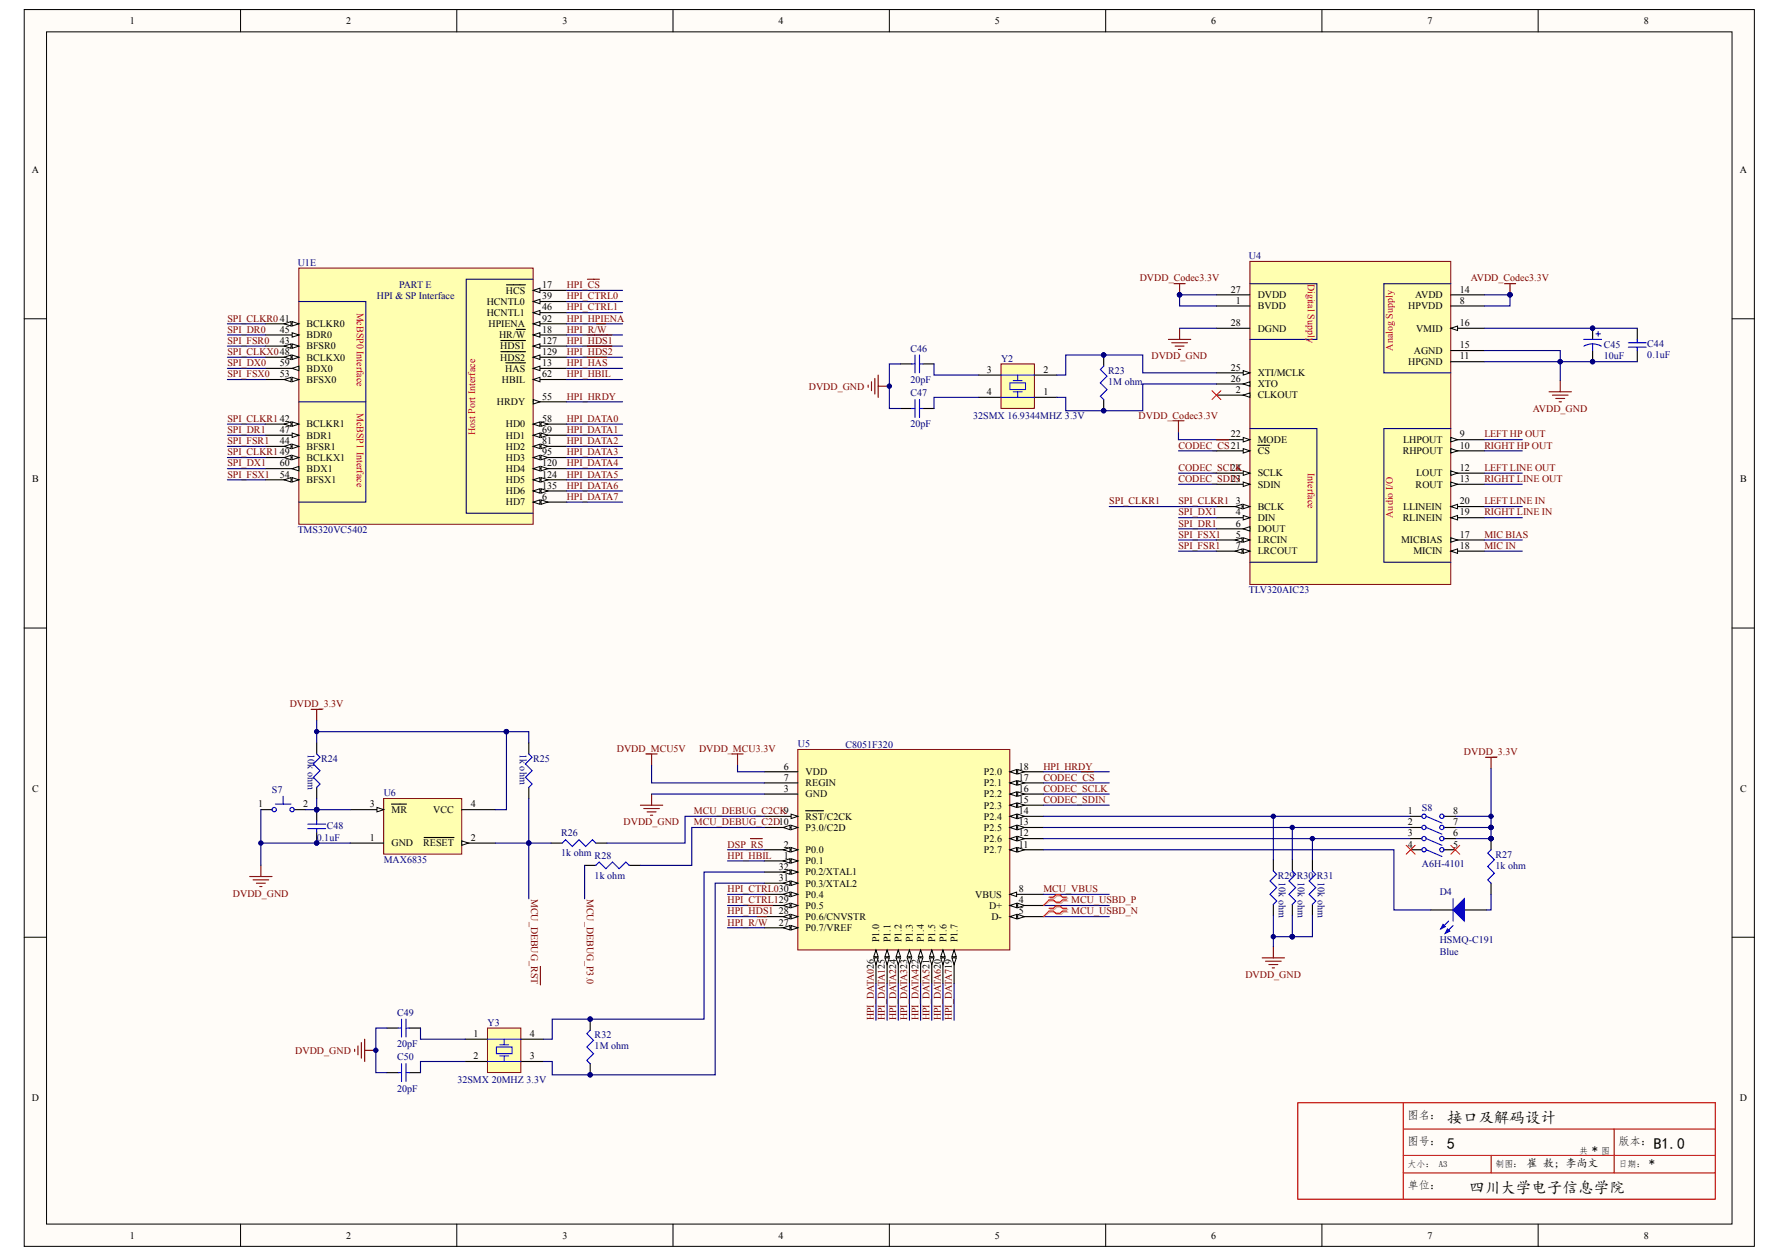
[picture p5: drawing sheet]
<svg xmlns="http://www.w3.org/2000/svg" width="297mm" height="210mm" viewBox="0 0 297 210" stroke-linecap="round" stroke-linejoin="round" font-family="sans-serif">
<defs><g id="words">
<g font-size="2.6">
<text x="241.2" y="187.1">接口及解码设计</text>
<text x="241.2" y="191.5">5</text>
<text x="275.7" y="191.5">B.</text>
<text x="277" y="191.5">10</text>
<text x="244.9" y="198.8">四川大学电子信息学院</text>
</g>
<g font-size="1.9">
<text x="234.6" y="186.5">图名：</text>
<text x="234.6" y="190.9">图号：</text>
<text x="269.8" y="190.9">版本：</text>
<text x="254.4" y="194.6">崔 敖;李尚文</text>
<text x="265.4" y="192.4">*</text>
<text x="274.9" y="194.6">*</text>
<text x="234.6" y="198.2">单位：</text>
</g>
<g font-size="1.7">
<text x="21.6" y="4">1</text>
<text x="57.7" y="4">2</text>
<text x="93.8" y="4">3</text>
<text x="129.8" y="4">4</text>
<text x="165.8" y="4">5</text>
<text x="201.9" y="4">6</text>
<text x="238" y="4">7</text>
<text x="274" y="4">8</text>
<text x="5.3" y="28.9">A</text>
<text x="290" y="28.9">A</text>
<text x="81.1" y="50.8">HCNTL0</text>
<text x="81.1" y="52.7">HCNTL1</text>
<text x="84.3" y="49">HCS</text>
<text x="90.4" y="48">17</text>
<text x="90.4" y="49.9">39</text>
<text x="90.4" y="51.8">46</text>
<text x="90.4" y="53.6">92</text>
<text x="205.2" y="48.8">27</text>
<text x="206" y="50.6">1</text>
<text x="209.6" y="51.6">BVDD</text>
<text x="209.6" y="49.7">DVDD</text>
<text x="234.7" y="51.6">HPVDD</text>
<text x="235.9" y="49.7">AVDD</text>
<text x="243.3" y="48.8">14</text>
<text x="243.3" y="50.6">8</text>
<text x="46.6" y="55.5">45</text>
<text x="46.6" y="57.3">43</text>
<text x="51.1" y="54.5">BCLKR0</text>
<text x="51.1" y="56.4">BDR0</text>
<text x="51.1" y="58.3">BFSR0</text>
<text x="81.4" y="54.5">HPIENA</text>
<text x="83.2" y="56.4">HR/W</text>
<text x="83.4" y="58.3">HDS1</text>
<text x="90.4" y="55.5">18</text>
<text x="90.4" y="57.3">127</text>
<text x="90.4" y="59.2">129</text>
<text x="205.2" y="54.4">28</text>
<text x="209.6" y="55.3">DGND</text>
<text x="235.7" y="59">AGND</text>
<text x="236.1" y="55.3">VMID</text>
<text x="243.3" y="54.4">16</text>
<text x="243.3" y="59.9">11</text>
<text x="243.3" y="58.1">15</text>
<text x="46.6" y="61.1">59</text>
<text x="46.6" y="62.9">53</text>
<text x="51.1" y="60.1">BCLKX0</text>
<text x="51.1" y="62">BDX0</text>
<text x="51.1" y="63.8">BFSX0</text>
<text x="83.4" y="60.1">HDS2</text>
<text x="83.7" y="63.8">HBIL</text>
<text x="84.2" y="62">HAS</text>
<text x="90.4" y="62.9">62</text>
<text x="90.4" y="61.1">13</text>
<text x="164.5" y="62.2">3</text>
<text x="164.5" y="65.9">4</text>
<text x="173.9" y="62.2">2</text>
<text x="173.9" y="65.9">1</text>
<text x="205.2" y="61.8">25</text>
<text x="205.2" y="63.6">26</text>
<text x="206" y="65.5">2</text>
<text x="209.6" y="62.7">XTI/MCLK</text>
<text x="209.6" y="64.6">XTO</text>
<text x="234.7" y="60.9">HPGND</text>
<text x="51.1" y="71.3">BCLKR1</text>
<text x="82.8" y="67.6">HRDY</text>
<text x="84.3" y="71.3">HD0</text>
<text x="90.4" y="66.6">55</text>
<text x="90.4" y="70.3">58</text>
<text x="209.6" y="66.4">CLKOUT</text>
<text x="46.6" y="72.2">47</text>
<text x="46.6" y="74.1">44</text>
<text x="46.6" y="77.8">60</text>
<text x="51.1" y="73.1">BDR1</text>
<text x="51.1" y="75">BFSR1</text>
<text x="51.1" y="76.8">BCLKX1</text>
<text x="84.3" y="73.1">HD1</text>
<text x="84.3" y="75">HD2</text>
<text x="84.3" y="76.8">HD3</text>
<text x="90.4" y="72.2">69</text>
<text x="90.4" y="74.1">81</text>
<text x="90.4" y="75.9">95</text>
<text x="90.4" y="77.8">120</text>
<text x="205.2" y="72.9">22</text>
<text x="209.6" y="75.7">CS</text>
<text x="209.6" y="73.9">MODE</text>
<text x="233.8" y="75.7">RHPOUT</text>
<text x="233.9" y="73.9">LHPOUT</text>
<text x="243.3" y="72.9">9</text>
<text x="243.3" y="74.8">10</text>
<text x="5.3" y="80.4">B</text>
<text x="46.6" y="79.6">54</text>
<text x="51.1" y="78.7">BDX1</text>
<text x="51.1" y="80.6">BFSX1</text>
<text x="84.3" y="78.7">HD4</text>
<text x="84.3" y="80.6">HD5</text>
<text x="84.3" y="82.4">HD6</text>
<text x="90.4" y="79.6">124</text>
<text x="90.4" y="81.5">135</text>
<text x="90.4" y="83.3">6</text>
<text x="205.2" y="80.4">23</text>
<text x="205.2" y="78.5">24</text>
<text x="209.6" y="81.3">SDIN</text>
<text x="209.6" y="79.4">SCLK</text>
<text x="236" y="81.3">ROUT</text>
<text x="236.1" y="79.4">LOUT</text>
<text x="243.3" y="80.4">13</text>
<text x="243.3" y="78.5">12</text>
<text x="290" y="80.4">B</text>
<text x="84.3" y="84.3">HD7</text>
<text x="206" y="84.1">3</text>
<text x="206" y="85.9">4</text>
<text x="206" y="89.7">5</text>
<text x="206" y="87.8">6</text>
<text x="209.6" y="85">BCLK</text>
<text x="209.6" y="86.9">DIN</text>
<text x="209.6" y="88.7">DOUT</text>
<text x="233.8" y="86.9">RLINEIN</text>
<text x="233.9" y="85">LLINEIN</text>
<text x="243.3" y="85.9">19</text>
<text x="243.3" y="89.7">17</text>
<text x="243.3" y="84.1">20</text>
<text x="206" y="91.5">7</text>
<text x="209.6" y="90.6">LRCIN</text>
<text x="209.6" y="92.4">LRCOUT</text>
<text x="233.5" y="90.6">MICBIAS</text>
<text x="235.6" y="92.4">MICIN</text>
<text x="243.3" y="91.5">18</text>
<text x="5.3" y="132">C</text>
<text x="130.7" y="128.3">6</text>
<text x="130.7" y="130.2">7</text>
<text x="134.3" y="129.2">VDD</text>
<text x="134.3" y="131.1">REGIN</text>
<text x="164" y="131.1">P2.1</text>
<text x="164" y="129.2">P2.0</text>
<text x="169.8" y="130.2">17</text>
<text x="169.8" y="128.3">18</text>
<text x="290" y="132">C</text>
<text x="43" y="134.6">1</text>
<text x="50.6" y="134.6">2</text>
<text x="61.6" y="134.6">3</text>
<text x="65.3" y="135.6">MR</text>
<text x="72.2" y="135.6">VCC</text>
<text x="78.5" y="134.6">4</text>
<text x="130.7" y="132">3</text>
<text x="134.3" y="133">GND</text>
<text x="134.3" y="136.7">RST/C2CK</text>
<text x="164" y="136.7">P2.4</text>
<text x="164" y="134.8">P2.3</text>
<text x="164" y="133">P2.2</text>
<text x="169.8" y="137.6">13</text>
<text x="169.8" y="135.7">14</text>
<text x="169.8" y="133.9">15</text>
<text x="169.8" y="132">16</text>
<text x="234.7" y="135.7">1</text>
<text x="234.7" y="137.6">2</text>
<text x="242.2" y="135.7">8</text>
<text x="242.2" y="137.6">7</text>
<text x="61.6" y="140.2">1</text>
<text x="65.3" y="141.1">GND</text>
<text x="70.5" y="141.1">RESET</text>
<text x="78.5" y="140.2">2</text>
<text x="130.7" y="143.2">1</text>
<text x="130.7" y="141.3">2</text>
<text x="134.3" y="142.2">P0.0</text>
<text x="134.3" y="138.5">P3.0/C2D</text>
<text x="164" y="142.2">P2.7</text>
<text x="164" y="140.4">P2.6</text>
<text x="164" y="138.5">P2.5</text>
<text x="169.8" y="141.3">11</text>
<text x="169.8" y="139.5">12</text>
<text x="234.7" y="141.3">4</text>
<text x="234.7" y="139.5">3</text>
<text x="242.2" y="139.5">6</text>
<text x="242.2" y="141.3">5</text>
<text x="129.8" y="146.9">31</text>
<text x="129.8" y="145">32</text>
<text x="134.3" y="144.1">P0.1</text>
<text x="134.3" y="149.7">P0.4</text>
<text x="134.3" y="147.8">P0.3/XTAL2</text>
<text x="134.3" y="146">P0.2/XTAL1</text>
<text x="162.5" y="149.7">VBUS</text>
<text x="169.8" y="148.7">8</text>
<text x="129.8" y="154.3">27</text>
<text x="129.8" y="152.5">28</text>
<text x="134.3" y="155.2">P0.7/VREF</text>
<text x="134.3" y="153.4">P0.6/CNVSTR</text>
<text x="134.3" y="151.5">P0.5</text>
<text x="164.9" y="151.5">D+</text>
<text x="165.3" y="153.4">D-</text>
<text x="169.8" y="150.6">4</text>
<text x="169.8" y="152.5">5</text>
<text x="146.6" y="157.1" transform="rotate(-90 146.6 157.1)">P1.0</text>
<text x="148.4" y="157.1" transform="rotate(-90 148.4 157.1)">P1.1</text>
<text x="150.3" y="157.1" transform="rotate(-90 150.3 157.1)">P1.2</text>
<text x="152.2" y="157.1" transform="rotate(-90 152.2 157.1)">P1.3</text>
<text x="154" y="157.1" transform="rotate(-90 154 157.1)">P1.4</text>
<text x="155.9" y="157.1" transform="rotate(-90 155.9 157.1)">P1.5</text>
<text x="157.8" y="157.1" transform="rotate(-90 157.8 157.1)">P1.6</text>
<text x="159.6" y="157.1" transform="rotate(-90 159.6 157.1)">P1.7</text>
<text x="78.9" y="172.9">1</text>
<text x="88.3" y="172.9">4</text>
<text x="78.9" y="176.6">2</text>
<text x="88.3" y="176.6">3</text>
<text x="5.3" y="183.5">D</text>
<text x="290" y="183.5">D</text>
<text x="21.6" y="206.5">1</text>
<text x="57.7" y="206.5">2</text>
<text x="93.8" y="206.5">3</text>
<text x="129.8" y="206.5">4</text>
<text x="165.8" y="206.5">5</text>
<text x="201.9" y="206.5">6</text>
<text x="238" y="206.5">7</text>
<text x="274" y="206.5">8</text>
</g>
<g font-size="1.7" fill="#000080">
<text x="49.6" y="44.3">U1E</text>
<text x="208.2" y="43.2">U4</text>
<text x="62.8" y="49.9">HPI &amp; SP Interface</text>
<text x="66.6" y="48">PART E</text>
<text x="151.8" y="58.6">C46</text>
<text x="267.3" y="59.9">10uF</text>
<text x="267.3" y="58.1">C45</text>
<text x="274.6" y="59.8">0.1uF</text>
<text x="274.6" y="57.9">C44</text>
<text x="151.8" y="63.8">20pF</text>
<text x="166.9" y="60.3">Y2</text>
<text x="184.7" y="64.2">1M ohm</text>
<text x="184.7" y="62.4">R23</text>
<text x="151.8" y="71.3">20pF</text>
<text x="151.8" y="66.1">C47</text>
<text x="162.2" y="69.8">32SMX 16.9344MHZ 3.3V</text>
<text x="49.6" y="88.9">TMS320VC5402</text>
<text x="208.2" y="98.9">TLV320AIC23</text>
<text x="51.3" y="125.7" transform="rotate(90 51.3 125.7)">10k ohm</text>
<text x="86.7" y="125.7" transform="rotate(90 86.7 125.7)">1k ohm</text>
<text x="133" y="124.6">U5</text>
<text x="141" y="124.7">C8051F320</text>
<text x="53.5" y="127">R24</text>
<text x="88.9" y="127">R25</text>
<text x="45.3" y="132.2">S7</text>
<text x="64" y="132.8">U6</text>
<text x="237" y="135.2">S8</text>
<text x="52.8" y="140.2">0.1uF</text>
<text x="54.5" y="138.1">C48</text>
<text x="64" y="143.9">MAX6835</text>
<text x="93.5" y="142.8">1k ohm R28</text>
<text x="93.5" y="139.5">R26</text>
<text x="249.3" y="143">R27</text>
<text x="99.1" y="146.5">1k ohm</text>
<text x="213" y="146.5">R29 R30 R31</text>
<text x="213.2" y="147.1" transform="rotate(90 213.2 147.1)">10k ohm</text>
<text x="216.3" y="147.1" transform="rotate(90 216.3 147.1)">10k ohm</text>
<text x="219.7" y="147.1" transform="rotate(90 219.7 147.1)">10k ohm</text>
<text x="237" y="144.5">A6H-4101</text>
<text x="240" y="149.3">D4</text>
<text x="249.3" y="144.8">1k ohm</text>
<text x="240" y="159.2">Blue</text>
<text x="240" y="157.3">HSMQ-C191</text>
<text x="66.2" y="169.4">C49</text>
<text x="81.3" y="171">Y3</text>
<text x="99.1" y="173.1">R32</text>
<text x="66.2" y="176.8">C50</text>
<text x="66.2" y="174.6">20pF</text>
<text x="99.1" y="174.9">1M ohm</text>
<text x="66.2" y="182">20pF</text>
<text x="76.2" y="180.5">32SMX 20MHZ 3.3V</text>
</g>
<g font-size="1.7" fill="#800000">
<text x="190" y="46.9">DVDD_Codec3.3V</text>
<text x="245.2" y="46.9">AVDD_Codec3.3V</text>
<text x="37.9" y="53.6">SPI_CLKR041</text>
<text x="94.5" y="48">HPI_CS</text>
<text x="94.5" y="49.9">HPI_CTRL0</text>
<text x="94.5" y="51.8">HPI_CTRL1</text>
<text x="94.5" y="53.6">HPI_HPIENA</text>
<text x="37.9" y="55.5">SPI_DR0</text>
<text x="37.9" y="57.3">SPI_FSR0</text>
<text x="37.9" y="59.2">SPI_CLKX048</text>
<text x="94.5" y="55.5">HPI_R/W</text>
<text x="94.5" y="57.3">HPI_HDS1</text>
<text x="94.5" y="59.2">HPI_HDS2</text>
<text x="191.9" y="59.9">DVDD_GND</text>
<text x="37.9" y="61.1">SPI_DX0</text>
<text x="37.9" y="62.9">SPI_FSX0</text>
<text x="94.5" y="61.1">HPI_HAS</text>
<text x="94.5" y="62.9">HPI_HBIL</text>
<text x="134.8" y="65">DVDD_GND</text>
<text x="37.9" y="70.3">SPI_CLKR142</text>
<text x="94.5" y="66.6">HPI_HRDY</text>
<text x="94.5" y="70.3">HPI_DATA0</text>
<text x="189.8" y="69.8">DVDD_Codec3.3V</text>
<text x="255.5" y="68.7">AVDD_GND</text>
<text x="37.9" y="72.2">SPI_DR1</text>
<text x="37.9" y="74.1">SPI_FSR1</text>
<text x="37.9" y="75.9">SPI_CLKR149</text>
<text x="37.9" y="77.8">SPI_DX1</text>
<text x="94.5" y="72.2">HPI_DATA1</text>
<text x="94.5" y="74.1">HPI_DATA2</text>
<text x="94.5" y="75.9">HPI_DATA3</text>
<text x="94.5" y="77.8">HPI_DATA4</text>
<text x="196.4" y="74.8">CODEC_CS21</text>
<text x="247.4" y="74.8">RIGHT HP OUT</text>
<text x="247.4" y="72.9">LEFT HP OUT</text>
<text x="37.9" y="79.6">SPI_FSX1</text>
<text x="94.5" y="79.6">HPI_DATA5</text>
<text x="94.5" y="81.5">HPI_DATA6</text>
<text x="94.5" y="83.3">HPI_DATA7</text>
<text x="196.4" y="78.5">CODEC_SCLK</text>
<text x="196.4" y="80.4">CODEC_SDIN</text>
<text x="247.4" y="78.5">LEFT LINE OUT</text>
<text x="247.4" y="80.4">RIGHT LINE OUT</text>
<text x="184.9" y="84.1">SPI_CLKR1</text>
<text x="196.4" y="84.1">SPI_CLKR1</text>
<text x="196.4" y="85.9">SPI_DX1</text>
<text x="196.4" y="87.8">SPI_DR1</text>
<text x="196.4" y="89.7">SPI_FSX1</text>
<text x="247.4" y="84.1">LEFT LINE IN</text>
<text x="247.4" y="85.9">RIGHT LINE IN</text>
<text x="247.4" y="89.7">MIC BIAS</text>
<text x="196.4" y="91.5">SPI_FSR1</text>
<text x="247.4" y="91.5">MIC IN</text>
<text x="48.3" y="117.9">DVDD_3.3V</text>
<text x="102.8" y="125.3">DVDD_MCU5V</text>
<text x="116.5" y="125.3">DVDD_MCU3.3V</text>
<text x="244" y="125.9">DVDD_3.3V</text>
<text x="173.9" y="128.3">HPI_HRDY</text>
<text x="173.9" y="130.2">CODEC_CS</text>
<text x="103.9" y="137.6">DVDD_GND</text>
<text x="115.7" y="135.7">MCU_DEBUG_C2CK9</text>
<text x="115.7" y="137.6">MCU_DEBUG_C2D10</text>
<text x="173.9" y="132">CODEC_SCLK</text>
<text x="173.9" y="133.9">CODEC_SDIN</text>
<text x="121.3" y="143.2">HPI_HBIL</text>
<text x="121.3" y="141.3">DSP_RS</text>
<text x="38.8" y="149.5">DVDD_GND</text>
<text x="88.5" y="149.8" transform="rotate(90 88.5 149.8)">MCU_DEBUG_RST</text>
<text x="97.8" y="149.8" transform="rotate(90 97.8 149.8)">MCU_DEBUG_P3.0</text>
<text x="121.3" y="148.7">HPI_CTRL030</text>
<text x="173.9" y="148.7">MCU_VBUS</text>
<text x="121.3" y="150.6">HPI_CTRL129</text>
<text x="121.3" y="152.5">HPI_HDS1</text>
<text x="121.3" y="154.3">HPI_R/W</text>
<text x="178.6" y="150.6">MCU_USBD_P</text>
<text x="178.6" y="152.5">MCU_USBD_N</text>
<text x="207.6" y="163.1">DVDD_GND</text>
<text x="145.6" y="170.1" transform="rotate(-90 145.6 170.1)">HPI_DATA026</text>
<text x="147.5" y="170.1" transform="rotate(-90 147.5 170.1)">HPI_DATA125</text>
<text x="149.4" y="170.1" transform="rotate(-90 149.4 170.1)">HPI_DATA224</text>
<text x="151.2" y="170.1" transform="rotate(-90 151.2 170.1)">HPI_DATA323</text>
<text x="153.1" y="170.1" transform="rotate(-90 153.1 170.1)">HPI_DATA422</text>
<text x="154.9" y="170.1" transform="rotate(-90 154.9 170.1)">HPI_DATA521</text>
<text x="156.8" y="170.1" transform="rotate(-90 156.8 170.1)">HPI_DATA620</text>
<text x="158.7" y="170.1" transform="rotate(-90 158.7 170.1)">HPI_DATA719</text>
<text x="49.2" y="175.7">DVDD_GND</text>
</g>
<g font-size="1.7" fill="#f00">
<text x="218" y="47.3" transform="rotate(90 218 47.3)">Digital Supply</text>
<text x="59.5" y="52.1" transform="rotate(90 59.5 52.1)">McBSP0 Interface</text>
<text x="232.2" y="58.5" transform="rotate(-90 232.2 58.5)">Analog Supply</text>
<text x="59.5" y="68.8" transform="rotate(90 59.5 68.8)">McBSP1 Interface</text>
<text x="79.2" y="72.6" transform="rotate(-90 79.2 72.6)">Host Port Interface</text>
<text x="218" y="78.9" transform="rotate(90 218 78.9)">Interface</text>
<text x="232.2" y="86.3" transform="rotate(-90 232.2 86.3)">Audio I/O</text>
</g>
<g font-size="1.5">
<text x="234.6" y="194.6">大小： A</text>
<text x="240.6" y="194.6">3</text>
<text x="249.3" y="194.6">制图：</text>
<text x="263.2" y="192.4">共</text>
<text x="266.9" y="192.4">图</text>
<text x="269.8" y="194.6">日期：</text>
</g>
</g></defs>
<g fill="#fffcf8" stroke="#000" stroke-width=".17">
<path d="M4 1.6h288.4v206.2h-288.4z"/>
<path d="M7.8 5.3h280.9v198.8h-280.9z"/>
</g>
<g fill="none" stroke="#000" stroke-width=".17">
<path d="M40.1 1.6v3.7M76.1 1.6v3.7M112.2 1.6v3.7M148.2 1.6v3.7M184.3 1.6v3.7M220.3 1.6v3.7M256.4 1.6v3.7M4 53.2h3.8M288.7 53.2h3.8M4 104.7h3.8M288.7 104.7h3.8M4 156.3h3.8"/>
<path d="M288.7 156.3h3.8M40.1 204.1v3.7M76.1 204.1v3.7M112.2 204.1v3.7M148.2 204.1v3.7M184.3 204.1v3.7M220.3 204.1v3.7M256.4 204.1v3.7"/>
</g>
<path d="M233.9 183.8h52v11.8h-52M233.9 183.8h-17.6v16.1h17.6M233.9 195.6v4.3h52v-4.3M233.9 188.2h52M233.9 192.6h52M233.9 183.8v11.8M248.6 192.6v3M269.1 188.2v7.4" fill="none" stroke="#bf0000" stroke-width=".19"/>
<path d="M49.8 44.7h39.1v42.7h-39.1z" fill="#ffffb0" stroke="#800000" stroke-width=".17"/>
<path d="M44.2 54h5.6" fill="none" stroke="#000" stroke-width=".19"/>
<g fill="#fffcf8" stroke="#000" stroke-width=".17">
<path d="M48.7 53.6l1.1 .4-1.1 .4z"/>
<path d="M47.4 54l1.1-.4v.8z"/>
</g>
<path d="M44.2 70.7h5.6" fill="none" stroke="#000" stroke-width=".19"/>
<g fill="#fffcf8" stroke="#000" stroke-width=".17">
<path d="M48.7 70.3l1.1 .4-1.1 .4z"/>
<path d="M47.4 70.7l1.1-.4v.8z"/>
</g>
<path d="M44.2 55.8h5.6" fill="none" stroke="#000" stroke-width=".19"/>
<path d="M48.7 55.5l1.1 .3-1.1 .4z" fill="#fffcf8" stroke="#000" stroke-width=".17"/>
<path d="M44.2 72.6h5.6" fill="none" stroke="#000" stroke-width=".19"/>
<path d="M48.7 72.2l1.1 .4-1.1 .3z" fill="#fffcf8" stroke="#000" stroke-width=".17"/>
<path d="M44.2 57.7h5.6" fill="none" stroke="#000" stroke-width=".19"/>
<g fill="#fffcf8" stroke="#000" stroke-width=".17">
<path d="M48.7 57.3l1.1 .4-1.1 .4z"/>
<path d="M47.4 57.7l1.1-.4v.8z"/>
</g>
<path d="M44.2 74.4h5.6" fill="none" stroke="#000" stroke-width=".19"/>
<g fill="#fffcf8" stroke="#000" stroke-width=".17">
<path d="M48.7 74.1l1.1 .3-1.1 .4z"/>
<path d="M47.4 74.4l1.1-.3v.7z"/>
</g>
<path d="M44.2 59.6h5.6" fill="none" stroke="#000" stroke-width=".19"/>
<g fill="#fffcf8" stroke="#000" stroke-width=".17">
<path d="M48.7 59.2l1.1 .4-1.1 .3z"/>
<path d="M47.4 59.6l1.1-.4v.7z"/>
</g>
<path d="M44.2 76.3h5.6" fill="none" stroke="#000" stroke-width=".19"/>
<g fill="#fffcf8" stroke="#000" stroke-width=".17">
<path d="M48.7 75.9l1.1 .4-1.1 .4z"/>
<path d="M47.4 76.3l1.1-.4v.8z"/>
</g>
<path d="M44.2 61.4h5.6" fill="none" stroke="#000" stroke-width=".19"/>
<path d="M48.7 61.4l1.1-.4v.8z" fill="#fffcf8" stroke="#000" stroke-width=".17"/>
<path d="M44.2 78.1h5.6" fill="none" stroke="#000" stroke-width=".19"/>
<path d="M48.7 78.1l1.1-.3v.7z" fill="#fffcf8" stroke="#000" stroke-width=".17"/>
<path d="M44.2 63.3h5.6" fill="none" stroke="#000" stroke-width=".19"/>
<g fill="#fffcf8" stroke="#000" stroke-width=".17">
<path d="M48.7 62.9l1.1 .4-1.1 .3z"/>
<path d="M47.4 63.3l1.1-.4v.7z"/>
</g>
<path d="M44.2 80h5.6" fill="none" stroke="#000" stroke-width=".19"/>
<g fill="#fffcf8" stroke="#000" stroke-width=".17">
<path d="M48.7 79.6l1.1 .4-1.1 .4z"/>
<path d="M47.4 80l1.1-.4v.8z"/>
</g>
<path d="M88.9 70.7h5.6" fill="none" stroke="#000" stroke-width=".19"/>
<g fill="#fffcf8" stroke="#000" stroke-width=".17">
<path d="M88.9 70.7l1.1-.4v.8z"/>
<path d="M90.2 70.3l1.1 .4-1.1 .4z"/>
</g>
<path d="M88.9 72.6h5.6" fill="none" stroke="#000" stroke-width=".19"/>
<g fill="#fffcf8" stroke="#000" stroke-width=".17">
<path d="M88.9 72.6l1.1-.4v.7z"/>
<path d="M90.2 72.2l1.1 .4-1.1 .3z"/>
</g>
<path d="M88.9 74.4h5.6" fill="none" stroke="#000" stroke-width=".19"/>
<g fill="#fffcf8" stroke="#000" stroke-width=".17">
<path d="M88.9 74.4l1.1-.3v.7z"/>
<path d="M90.2 74.1l1.1 .3-1.1 .4z"/>
</g>
<path d="M88.9 76.3h5.6" fill="none" stroke="#000" stroke-width=".19"/>
<g fill="#fffcf8" stroke="#000" stroke-width=".17">
<path d="M88.9 76.3l1.1-.4v.8z"/>
<path d="M90.2 75.9l1.1 .4-1.1 .4z"/>
</g>
<path d="M88.9 78.1h5.6" fill="none" stroke="#000" stroke-width=".19"/>
<g fill="#fffcf8" stroke="#000" stroke-width=".17">
<path d="M88.9 78.1l1.1-.3v.7z"/>
<path d="M90.2 77.8l1.1 .3-1.1 .4z"/>
</g>
<path d="M88.9 80h5.6" fill="none" stroke="#000" stroke-width=".19"/>
<g fill="#fffcf8" stroke="#000" stroke-width=".17">
<path d="M88.9 80l1.1-.4v.8z"/>
<path d="M90.2 79.6l1.1 .4-1.1 .4z"/>
</g>
<path d="M88.9 81.9h5.6" fill="none" stroke="#000" stroke-width=".19"/>
<g fill="#fffcf8" stroke="#000" stroke-width=".17">
<path d="M88.9 81.9l1.1-.4v.7z"/>
<path d="M90.2 81.5l1.1 .4-1.1 .3z"/>
</g>
<path d="M88.9 83.7h5.6" fill="none" stroke="#000" stroke-width=".19"/>
<g fill="#fffcf8" stroke="#000" stroke-width=".17">
<path d="M88.9 83.7l1.1-.4v.8z"/>
<path d="M90.2 83.3l1.1 .4-1.1 .4z"/>
</g>
<path d="M88.9 50.3h5.6" fill="none" stroke="#000" stroke-width=".19"/>
<path d="M88.9 50.3l1.1-.4v.7z" fill="#fffcf8" stroke="#000" stroke-width=".17"/>
<path d="M88.9 52.1h5.6" fill="none" stroke="#000" stroke-width=".19"/>
<path d="M88.9 52.1l1.1-.3v.7z" fill="#fffcf8" stroke="#000" stroke-width=".17"/>
<path d="M88.9 63.3h5.6" fill="none" stroke="#000" stroke-width=".19"/>
<path d="M88.9 63.3l1.1-.4v.7z" fill="#fffcf8" stroke="#000" stroke-width=".17"/>
<path d="M88.9 48.4h5.6" fill="none" stroke="#000" stroke-width=".19"/>
<path d="M88.9 48.4l1.1-.4v.8z" fill="#fffcf8" stroke="#000" stroke-width=".17"/>
<path d="M84.4 47.5h3.2M88.9 57.7h5.6" fill="none" stroke="#000" stroke-width=".19"/>
<path d="M88.9 57.7l1.1-.4v.8z" fill="#fffcf8" stroke="#000" stroke-width=".17"/>
<path d="M83.5 56.8h4.1M88.9 59.6h5.6" fill="none" stroke="#000" stroke-width=".19"/>
<path d="M88.9 59.6l1.1-.4v.7z" fill="#fffcf8" stroke="#000" stroke-width=".17"/>
<path d="M83.5 58.6h4.1M88.9 61.4h5.6" fill="none" stroke="#000" stroke-width=".19"/>
<path d="M88.9 61.4l1.1-.4v.8z" fill="#fffcf8" stroke="#000" stroke-width=".17"/>
<path d="M88.9 55.8h5.6M84.3 60.5h3.3" fill="none" stroke="#000" stroke-width=".19"/>
<path d="M88.9 55.8l1.1-.3v.7z" fill="#fffcf8" stroke="#000" stroke-width=".17"/>
<path d="M86.1 54.9h1.5M88.9 67h5.6" fill="none" stroke="#000" stroke-width=".19"/>
<path d="M88.9 66.6l1.1 .4-1.1 .4z" fill="#fffcf8" stroke="#000" stroke-width=".17"/>
<path d="M88.9 54h5.6" fill="none" stroke="#000" stroke-width=".19"/>
<path d="M88.9 54l1.1-.4v.8z" fill="#fffcf8" stroke="#000" stroke-width=".17"/>
<path d="M49.8 50.3h11.2v33.4h-11.2M88.9 46.6h-11.2v39h11.2M49.8 67h11.2" fill="none" stroke="#11037f" stroke-width=".19"/>
<path d="M208.3 43.6h33.5v53.8h-33.5z" fill="#ffffb0" stroke="#800000" stroke-width=".17"/>
<path d="M202.8 51h5.5M202.8 65.9h5.5" fill="none" stroke="#000" stroke-width=".19"/>
<path d="M207.2 65.9l1.1-.4v.7z" fill="#fffcf8" stroke="#000" stroke-width=".17"/>
<path d="M202.8 84.5h5.5" fill="none" stroke="#000" stroke-width=".19"/>
<g fill="#fffcf8" stroke="#000" stroke-width=".17">
<path d="M207.2 84.1l1.1 .4-1.1 .3z"/>
<path d="M205.9 84.5l1.1-.4v.7z"/>
</g>
<path d="M202.8 86.3h5.5" fill="none" stroke="#000" stroke-width=".19"/>
<path d="M207.2 85.9l1.1 .4-1.1 .4z" fill="#fffcf8" stroke="#000" stroke-width=".17"/>
<path d="M202.8 90h5.5" fill="none" stroke="#000" stroke-width=".19"/>
<g fill="#fffcf8" stroke="#000" stroke-width=".17">
<path d="M207.2 89.7l1.1 .3-1.1 .4z"/>
<path d="M205.9 90l1.1-.3v.7z"/>
</g>
<path d="M202.8 88.2h5.5" fill="none" stroke="#000" stroke-width=".19"/>
<path d="M207.2 88.2l1.1-.4v.7z" fill="#fffcf8" stroke="#000" stroke-width=".17"/>
<path d="M202.8 91.9h5.5" fill="none" stroke="#000" stroke-width=".19"/>
<g fill="#fffcf8" stroke="#000" stroke-width=".17">
<path d="M207.2 91.5l1.1 .4-1.1 .4z"/>
<path d="M205.9 91.9l1.1-.4v.8z"/>
</g>
<path d="M241.8 51h5.6M241.8 73.3h5.6" fill="none" stroke="#000" stroke-width=".19"/>
<path d="M241.8 72.9l1.2 .4-1.2 .4z" fill="#fffcf8" stroke="#000" stroke-width=".17"/>
<path d="M241.8 75.2h5.6" fill="none" stroke="#000" stroke-width=".19"/>
<path d="M241.8 74.8l1.2 .4-1.2 .3z" fill="#fffcf8" stroke="#000" stroke-width=".17"/>
<path d="M241.8 60.3h5.6M241.8 78.9h5.6" fill="none" stroke="#000" stroke-width=".19"/>
<path d="M241.8 78.5l1.2 .4-1.2 .4z" fill="#fffcf8" stroke="#000" stroke-width=".17"/>
<path d="M241.8 80.7h5.6" fill="none" stroke="#000" stroke-width=".19"/>
<path d="M241.8 80.4l1.2 .3-1.2 .4z" fill="#fffcf8" stroke="#000" stroke-width=".17"/>
<path d="M241.8 49.2h5.6M241.8 58.4h5.6M241.8 54.7h5.6" fill="none" stroke="#000" stroke-width=".19"/>
<path d="M241.8 54.7l1.2-.3v.7z" fill="#fffcf8" stroke="#000" stroke-width=".17"/>
<path d="M241.8 90h5.6" fill="none" stroke="#000" stroke-width=".19"/>
<path d="M241.8 89.7l1.2 .3-1.2 .4z" fill="#fffcf8" stroke="#000" stroke-width=".17"/>
<path d="M241.8 91.9h5.6" fill="none" stroke="#000" stroke-width=".19"/>
<path d="M241.8 91.9l1.2-.4v.8z" fill="#fffcf8" stroke="#000" stroke-width=".17"/>
<path d="M241.8 86.3h5.6" fill="none" stroke="#000" stroke-width=".19"/>
<path d="M241.8 86.3l1.2-.4v.8z" fill="#fffcf8" stroke="#000" stroke-width=".17"/>
<path d="M241.8 84.5h5.6" fill="none" stroke="#000" stroke-width=".19"/>
<path d="M241.8 84.5l1.2-.4v.7z" fill="#fffcf8" stroke="#000" stroke-width=".17"/>
<path d="M202.8 75.2h5.5" fill="none" stroke="#000" stroke-width=".19"/>
<path d="M207.2 74.8l1.1 .4-1.1 .3z" fill="#fffcf8" stroke="#000" stroke-width=".17"/>
<path d="M202.8 73.3h5.5M209.6 74.2h2" fill="none" stroke="#000" stroke-width=".19"/>
<path d="M207.2 72.9l1.1 .4-1.1 .4z" fill="#fffcf8" stroke="#000" stroke-width=".17"/>
<path d="M202.8 80.7h5.5" fill="none" stroke="#000" stroke-width=".19"/>
<path d="M207.2 80.4l1.1 .3-1.1 .4z" fill="#fffcf8" stroke="#000" stroke-width=".17"/>
<path d="M202.8 78.9h5.5" fill="none" stroke="#000" stroke-width=".19"/>
<path d="M207.2 78.5l1.1 .4-1.1 .4z" fill="#fffcf8" stroke="#000" stroke-width=".17"/>
<path d="M202.8 62.2h5.5" fill="none" stroke="#000" stroke-width=".19"/>
<path d="M207.2 61.8l1.1 .4-1.1 .3z" fill="#fffcf8" stroke="#000" stroke-width=".17"/>
<path d="M202.8 64h5.5" fill="none" stroke="#000" stroke-width=".19"/>
<path d="M207.2 64l1.1-.4v.8z" fill="#fffcf8" stroke="#000" stroke-width=".17"/>
<path d="M202.8 49.2h5.5M202.8 54.7h5.5" fill="none" stroke="#000" stroke-width=".19"/>
<path d="M208.3 47.3h11.2v9.3h-11.2M241.8 47.3h-11.1v14.9h11.1M208.3 71.5h11.2v22.2h-11.2M241.8 71.5h-11.1v22.2h11.1" fill="none" stroke="#11037f" stroke-width=".19"/>
<path d="M133 125h35.3v33.4h-35.3z" fill="#ffffb0" stroke="#800000" stroke-width=".17"/>
<path d="M127.4 143.5h5.6" fill="none" stroke="#000" stroke-width=".19"/>
<g fill="#fffcf8" stroke="#000" stroke-width=".17">
<path d="M131.9 143.2l1.1 .3-1.1 .4z"/>
<path d="M130.6 143.5l1.1-.3v.7z"/>
</g>
<path d="M127.4 141.7h5.6" fill="none" stroke="#000" stroke-width=".19"/>
<g fill="#fffcf8" stroke="#000" stroke-width=".17">
<path d="M131.9 141.3l1.1 .4-1.1 .3z"/>
<path d="M130.6 141.7l1.1-.4v.7z"/>
</g>
<path d="M127.4 132.4h5.6M168.3 151h5.6" fill="none" stroke="#000" stroke-width=".19"/>
<g fill="#fffcf8" stroke="#000" stroke-width=".17">
<path d="M168.3 151l1.2-.4v.7z"/>
<path d="M169.6 150.6l1.2 .4-1.2 .3z"/>
</g>
<path d="M168.3 152.8h5.6" fill="none" stroke="#000" stroke-width=".19"/>
<g fill="#fffcf8" stroke="#000" stroke-width=".17">
<path d="M168.3 152.8l1.2-.3v.7z"/>
<path d="M169.6 152.5l1.2 .3-1.2 .4z"/>
</g>
<path d="M127.4 128.7h5.6M127.4 130.5h5.6M168.3 149.1h5.6" fill="none" stroke="#000" stroke-width=".19"/>
<path d="M168.3 149.1l1.2-.4v.8z" fill="#fffcf8" stroke="#000" stroke-width=".17"/>
<path d="M127.4 136.1h5.6" fill="none" stroke="#000" stroke-width=".19"/>
<path d="M131.9 135.7l1.1 .4-1.1 .4z" fill="#fffcf8" stroke="#000" stroke-width=".17"/>
<path d="M127.4 138h5.6M134.3 135.2h3" fill="none" stroke="#000" stroke-width=".19"/>
<g fill="#fffcf8" stroke="#000" stroke-width=".17">
<path d="M131.9 137.6l1.1 .4-1.1 .3z"/>
<path d="M130.6 138l1.1-.4v.7z"/>
</g>
<path d="M168.3 141.7h5.6" fill="none" stroke="#000" stroke-width=".19"/>
<g fill="#fffcf8" stroke="#000" stroke-width=".17">
<path d="M168.3 141.7l1.2-.4v.7z"/>
<path d="M169.6 141.3l1.2 .4-1.2 .3z"/>
</g>
<path d="M168.3 139.8h5.6" fill="none" stroke="#000" stroke-width=".19"/>
<g fill="#fffcf8" stroke="#000" stroke-width=".17">
<path d="M168.3 139.8l1.2-.4v.8z"/>
<path d="M169.6 139.4l1.2 .4-1.2 .4z"/>
</g>
<path d="M168.3 138h5.6" fill="none" stroke="#000" stroke-width=".19"/>
<g fill="#fffcf8" stroke="#000" stroke-width=".17">
<path d="M168.3 138l1.2-.4v.7z"/>
<path d="M169.6 137.6l1.2 .4-1.2 .3z"/>
</g>
<path d="M168.3 136.1h5.6" fill="none" stroke="#000" stroke-width=".19"/>
<g fill="#fffcf8" stroke="#000" stroke-width=".17">
<path d="M168.3 136.1l1.2-.4v.8z"/>
<path d="M169.6 135.7l1.2 .4-1.2 .4z"/>
</g>
<path d="M168.3 134.2h5.6" fill="none" stroke="#000" stroke-width=".19"/>
<g fill="#fffcf8" stroke="#000" stroke-width=".17">
<path d="M168.3 134.2l1.2-.3v.7z"/>
<path d="M169.6 133.9l1.2 .3-1.2 .4z"/>
</g>
<path d="M168.3 132.4h5.6" fill="none" stroke="#000" stroke-width=".19"/>
<g fill="#fffcf8" stroke="#000" stroke-width=".17">
<path d="M168.3 132.4l1.2-.4v.8z"/>
<path d="M169.6 132l1.2 .4-1.2 .4z"/>
</g>
<path d="M168.3 130.5h5.6" fill="none" stroke="#000" stroke-width=".19"/>
<g fill="#fffcf8" stroke="#000" stroke-width=".17">
<path d="M168.3 130.5l1.2-.3v.7z"/>
<path d="M169.6 130.2l1.2 .3-1.2 .4z"/>
</g>
<path d="M168.3 128.7h5.6" fill="none" stroke="#000" stroke-width=".19"/>
<g fill="#fffcf8" stroke="#000" stroke-width=".17">
<path d="M168.3 128.7l1.2-.4v.7z"/>
<path d="M169.6 128.3l1.2 .4-1.2 .3z"/>
</g>
<path d="M159 158.4v5.6" fill="none" stroke="#000" stroke-width=".19"/>
<g fill="#fffcf8" stroke="#000" stroke-width=".17">
<path d="M159 158.4l.4 1.1h-.7z"/>
<path d="M158.7 159.7h.7l-.4 1.1z"/>
</g>
<path d="M157.2 158.4v5.6" fill="none" stroke="#000" stroke-width=".19"/>
<g fill="#fffcf8" stroke="#000" stroke-width=".17">
<path d="M157.2 158.4l.3 1.1h-.7z"/>
<path d="M156.8 159.7h.7l-.3 1.1z"/>
</g>
<path d="M155.3 158.4v5.6" fill="none" stroke="#000" stroke-width=".19"/>
<g fill="#fffcf8" stroke="#000" stroke-width=".17">
<path d="M155.3 158.4l.4 1.1h-.8z"/>
<path d="M154.9 159.7h.8l-.4 1.1z"/>
</g>
<path d="M153.5 158.4v5.6" fill="none" stroke="#000" stroke-width=".19"/>
<g fill="#fffcf8" stroke="#000" stroke-width=".17">
<path d="M153.5 158.4l.3 1.1h-.7z"/>
<path d="M153.1 159.7h.7l-.3 1.1z"/>
</g>
<path d="M151.6 158.4v5.6" fill="none" stroke="#000" stroke-width=".19"/>
<g fill="#fffcf8" stroke="#000" stroke-width=".17">
<path d="M151.6 158.4l.4 1.1h-.8z"/>
<path d="M151.2 159.7h.8l-.4 1.1z"/>
</g>
<path d="M149.7 158.4v5.6" fill="none" stroke="#000" stroke-width=".19"/>
<g fill="#fffcf8" stroke="#000" stroke-width=".17">
<path d="M149.7 158.4l.4 1.1h-.7z"/>
<path d="M149.4 159.7h.7l-.4 1.1z"/>
</g>
<path d="M147.9 158.4v5.6" fill="none" stroke="#000" stroke-width=".19"/>
<g fill="#fffcf8" stroke="#000" stroke-width=".17">
<path d="M147.9 158.4l.3 1.1h-.7z"/>
<path d="M147.5 159.7h.7l-.3 1.1z"/>
</g>
<path d="M146 158.4v5.6" fill="none" stroke="#000" stroke-width=".19"/>
<g fill="#fffcf8" stroke="#000" stroke-width=".17">
<path d="M146 158.4l.4 1.1h-.8z"/>
<path d="M145.6 159.7h.8l-.4 1.1z"/>
</g>
<path d="M127.4 154.7h5.6" fill="none" stroke="#000" stroke-width=".19"/>
<g fill="#fffcf8" stroke="#000" stroke-width=".17">
<path d="M131.9 154.3l1.1 .4-1.1 .4z"/>
<path d="M130.6 154.7l1.1-.4v.8z"/>
</g>
<path d="M127.4 152.8h5.6" fill="none" stroke="#000" stroke-width=".19"/>
<g fill="#fffcf8" stroke="#000" stroke-width=".17">
<path d="M131.9 152.5l1.1 .3-1.1 .4z"/>
<path d="M130.6 152.8l1.1-.3v.7z"/>
</g>
<path d="M127.4 151h5.6" fill="none" stroke="#000" stroke-width=".19"/>
<g fill="#fffcf8" stroke="#000" stroke-width=".17">
<path d="M131.9 150.6l1.1 .4-1.1 .3z"/>
<path d="M130.6 151l1.1-.4v.7z"/>
</g>
<path d="M127.4 149.1h5.6" fill="none" stroke="#000" stroke-width=".19"/>
<g fill="#fffcf8" stroke="#000" stroke-width=".17">
<path d="M131.9 148.7l1.1 .4-1.1 .4z"/>
<path d="M130.6 149.1l1.1-.4v.8z"/>
</g>
<path d="M127.4 147.2h5.6" fill="none" stroke="#000" stroke-width=".19"/>
<g fill="#fffcf8" stroke="#000" stroke-width=".17">
<path d="M131.9 146.9l1.1 .3-1.1 .4z"/>
<path d="M130.6 147.2l1.1-.3v.7z"/>
</g>
<path d="M127.4 145.4h5.6" fill="none" stroke="#000" stroke-width=".19"/>
<g fill="#fffcf8" stroke="#000" stroke-width=".17">
<path d="M131.9 145l1.1 .4-1.1 .4z"/>
<path d="M130.6 145.4l1.1-.4v.8z"/>
</g>
<path d="M64 133.1h13v9.3h-13z" fill="#ffffb0" stroke="#800000" stroke-width=".17"/>
<path d="M58.4 140.6h5.6M77 140.6h5.6" fill="none" stroke="#000" stroke-width=".19"/>
<path d="M77 140.2l1.1 .4-1.1 .3z" fill="#fffcf8" stroke="#000" stroke-width=".17"/>
<path d="M58.4 135h5.6M70.7 139.6h5" fill="none" stroke="#000" stroke-width=".19"/>
<path d="M62.8 134.6l1.2 .4-1.2 .4z" fill="#fffcf8" stroke="#000" stroke-width=".17"/>
<g fill="none" stroke="#000" stroke-width=".19">
<path d="M43.5 135h1.8M49.1 135h1.8M52.8 123.8v1.9M52.8 131.3v1.8M52.8 135v1.8M52.8 138.7v1.9M65.3 134.1h2.5M77 135h5.6M88.1 123.8v1.9M88.1 131.3v1.8M91.9 140.6h1.8M97.4 144.3h1.9"/>
<path d="M99.3 140.6h1.9M104.9 144.3h1.8"/>
</g>
<g fill="none" stroke="#000080" stroke-width=".19">
<path d="M43.5 135v9.3M52.8 120.1v3.7M88.1 133.1v16.8M108.6 127.6v2.9h18.8M108.6 132.4h18.8M122.9 127.6v1.1h4.5M127.4 136.1h-13.2v4.5h-13M127.4 138h-12.1v6.3h-8.6M43.5 140.6h14.9M82.6 140.6h9.3M97.4 144.3v5.6M173.9 149.1h11"/>
<path d="M173.9 151h11M173.9 152.8h11"/>
</g>
<path d="M175 149.8h.8l.4-.4h.7l.4 .4h.7M175 150.2h.8l.4 .4h.7l.4-.4h.7M175 151.6h.8l.4-.4h.7l.4 .4h.7M175 152.1h.8l.4 .4h.7l.4-.4h.7" fill="none" stroke="#d0a19e" stroke-width=".19"/>
<path d="M175 150.2l-1.1 .8M175 152.1l-1.1 .7" fill="none" stroke="#d0a19e" stroke-width=".17"/>
<path d="M174.9 149.6h.7l.4-.4h.7l.4 .4h.7M174.9 150h.7l.4 .4h.7l.4-.4h.7M174.9 151.4h.7l.4-.3h.7l.4 .3h.7M174.9 151.9h.7l.4 .4h.7l.4-.4h.7" fill="none" stroke="#f00" stroke-width=".19"/>
<path d="M174.9 150l-1 1M174.9 151.9l-1 .9" fill="none" stroke="#f00" stroke-width=".17"/>
<g fill="none" stroke="#800000" stroke-width=".19">
<path d="M51.9 118.3h1.8M52.8 118.3v1.8M106.7 134.2h3.8M107.3 134.8h2.6M107.7 125.7h1.8M107.9 135.4h1.5M108.4 135.9h.4M108.6 125.7v1.9M108.6 132.4v1.8M122 125.7h1.9M122.9 125.7v1.9M41.6 146.1h3.7"/>
<path d="M42.2 146.7h2.6M42.7 147.2h1.5M43.3 147.8h.4M43.5 144.3v1.8M90.1 161.1v3.1"/>
</g>
<g fill="none" stroke="#00f" stroke-width=".19">
<path d="M45.9 134.1h2.6M47.2 132.8v1.3M51.3 138.1h3M51.3 137.4h3M52.8 125.7l.5 .6-1.1 1.1 1.1 1.1-1.1 1.1 1.1 1.1-.5 .6M52.8 136.8v.6M52.8 138.1v.6M88.1 125.7l.6 .6-1.1 1.1 1.1 1.1-1.1 1.1 1.1 1.1-.6 .6M93.7 140.6l.6-.6 1.1 1.1 1.1-1.1 1.1 1.1 1.1-1.1 .6 .6M99.3 144.3l.6-.6 1.1 1.1 1.1-1.1 1.1 1.1 1.1-1.1 .6 .6"/>
<circle cx="45.7" cy="135" r=".36"/>
<circle cx="48.7" cy="135" r=".36"/>
</g>
<g fill="#000080" stroke="#000080" stroke-width=".17">
<circle cx="43.5" cy="140.6" r=".36"/>
<circle cx="52.8" cy="135" r=".36"/>
<circle cx="52.8" cy="140.6" r=".36"/>
<circle cx="88.1" cy="140.6" r=".36"/>
</g>
<path d="M81.3 171.4h5.5v7.4h-5.5z" fill="#ffffb0" stroke="#800000" stroke-width=".17"/>
<path d="M81.3 173.3h5.5M81.3 177h5.5M82.7 174.6h2.7v1.1h-2.7zM83.3 174.2h1.5M83.3 176h1.5M84 173.3v.9M84 176v1" fill="none" stroke="#00f" stroke-width=".17"/>
<g fill="none" stroke="#000" stroke-width=".19">
<path d="M265.5 54.7v1.9M265.5 58.4v1.9M272.9 54.7v1.9M272.9 58.4v1.9M64.5 178.8h1.9M64.5 171.4h1.9M68.2 178.8h1.9M68.2 171.4h1.9M77.5 177h3.8M77.5 173.3h3.8M86.8 177h3.8M86.8 173.3h3.8"/>
<path d="M98.4 169.9v1.9M98.4 177.3v1.9"/>
</g>
<g fill="none" stroke="#00f" stroke-width=".19">
<path d="M264 56.6h3M264 57.7a2.97 2.97 0 0 1 2.9 0M265.5 57.3v1.1M266 55.7h.8M266.4 55.3v.7M271.4 57.9h3M271.4 57.1h3M272.9 56.6v.5M272.9 57.9v.5M66.4 178.8h.5M66.4 171.4h.5M66.9 169.9v3"/>
<path d="M66.9 177.3v3M67.7 178.8h.5M67.7 171.4h.5M67.7 169.9v3M67.7 177.3v3M98.4 171.8l-.6 .5 1.1 1.1-1.1 1.2 1.1 1.1-1.1 1.1 .6 .5"/>
</g>
<g fill="none" stroke="#000080" stroke-width=".19">
<path d="M94.5 54h9.3M94.5 48.4h9.3M94.5 50.3h9.3M94.5 52.1h9.3M94.5 55.8h9.3M94.5 57.7h9.3M94.5 59.6h9.3M196.6 54.7h6.2M247.4 58.4h12.7v5.1M247.4 54.7h25.5M94.5 61.4h9.3M94.5 63.3h9.3"/>
<path d="M94.5 67h9.3M94.5 70.7h9.3M94.5 72.6h9.3M94.5 74.4h9.3M94.5 76.3h9.3M94.5 78.1h9.3M94.5 80h9.3M247.4 60.3h25.5M94.5 81.9h9.3M94.5 83.7h9.3M52.8 135h5.6M84.4 122h3.7v1.8"/>
<path d="M173.9 128.7h11M121.3 141.7h6.1M121.3 149.1h6.1M121.3 151h6.1M121.3 152.8h6.1M121.3 154.7h6.1M121.3 143.5h6.1M127.4 147.2h-8.2v32h-27.2v-2.2h-1.4M127.4 145.4h-10v24.5h-25.4v3.4h-1.4M64.5 171.4h-1.8v7.4h1.8M70.1 171.4v1.9h7.4M77.5 177h-7.4v1.8"/>
<path d="M146 164v6.1M147.9 164v6.1M149.7 164v6.1M151.6 164v6.1M153.5 164v6.1M155.3 164v6.1M157.2 164v6.1M159 164v6.1"/>
</g>
<g fill="none" stroke="#800000" stroke-width=".19">
<path d="M97.9 46.6h2M97.9 55.8h4.1M97.9 57.7h4.1M97.9 59.6h3.3M99.4 54h1.5M194.8 56.6h3.7M195.3 57.1h2.6M195.7 47.3h1.9M195.9 57.7h1.5M196.4 58.3h.4M196.6 47.3v1.9M196.6 54.7v1.9"/>
<path d="M250.8 47.3h1.8M251.7 47.3v1.9M258.2 65.3h3.7M258.8 65.9h2.6M259.3 66.4h1.5M259.9 67h.4M260.1 63.5v1.8M125.1 139.8h2M124.7 151h4.1M126.2 152.8h1.5M59.1 174.9v.4M59.7 174.4v1.5"/>
<path d="M60.2 173.8v2.6M60.8 173.3v3.7M60.8 175.1h1.9"/>
</g>
<g fill="#000080" stroke="#000080" stroke-width=".17">
<circle cx="62.6" cy="175.1" r=".36"/>
<circle cx="98.4" cy="179.2" r=".36"/>
<circle cx="98.4" cy="169.9" r=".36"/>
<circle cx="196.6" cy="49.1" r=".36"/>
<circle cx="251.7" cy="49.1" r=".36"/>
<circle cx="260.1" cy="60.3" r=".36"/>
<circle cx="52.8" cy="135" r=".36"/>
<circle cx="84.4" cy="122" r=".36"/>
<circle cx="265.5" cy="54.7" r=".36"/>
<circle cx="265.5" cy="60.3" r=".36"/>
</g>
<path d="M166.9 60.7h5.5v7.4h-5.5z" fill="#ffffb0" stroke="#800000" stroke-width=".17"/>
<path d="M166.9 66.2h5.5M166.9 62.5h5.5M168.3 63.8h2.6v1.1h-2.6zM168.9 65.3h1.5M168.9 63.5h1.5M169.6 62.5v1M169.6 65.3v.9" fill="none" stroke="#00f" stroke-width=".17"/>
<g fill="none" stroke="#000" stroke-width=".19">
<path d="M184 59.2v1.8M150.1 68.1h1.9M150.1 60.7h1.9M153.8 68.1h1.9M153.8 60.7h1.9M163.1 62.5h3.8M163.1 66.2h3.8M172.4 62.5h3.8M172.4 66.2h3.8M184 66.6v1.9M235.1 139.8h1.9M235.1 136.1h1.9"/>
<path d="M235.1 138h1.9M240.7 139.8h1.9M240.7 136.1h1.9M240.7 138h1.9M248.5 139.8v1.9M212.3 143.3v1.9M212.3 150.8v1.8M215.4 143.3v1.9M215.4 150.8v1.8M218.8 143.3v1.9M218.8 150.8v1.8M235.1 141.7h1.9"/>
<path d="M238.5 151.7h3.7M240.7 141.7h1.9M244.1 151.7h3.7M248.5 147.2v1.9"/>
</g>
<g fill="none" stroke="#00f" stroke-width=".19">
<path d="M152.5 59.2v3M153.3 59.2v3M152 68.1h.5M152 60.7h.5M152.5 66.6v3M153.3 68.1h.5M153.3 60.7h.5M153.3 66.6v3M184 61l-.6 .6 1.1 1.1-1.1 1.1 1.1 1.1-1.1 1.2 .6 .5M237.7 139.8l2.7 1.1M237.7 138l2.7 1.1M237.7 136.1l2.7 1.1"/>
<path d="M212.3 145.2l.5 .6-1.1 1.1 1.1 1.1-1.1 1.1 1.1 1.1-.5 .6M215.4 145.2l.6 .6-1.1 1.1 1.1 1.1-1.1 1.1 1.1 1.1-.6 .6M218.8 145.2l.5 .6-1.1 1.1 1.1 1.1-1.1 1.1 1.1 1.1-.5 .6M237.7 141.7l2.7 1.1M241.5 153.6l-1.3 1.3M242.2 154.3l-1.3 1.3M242.2 149.9v3.7M248.5 141.7l-.5 .5 1.1 1.1-1.1 1.2 1.1 1.1-1.1 1.1 .5 .5"/>
<circle cx="237.4" cy="136.1" r=".36"/>
<circle cx="237.4" cy="138" r=".36"/>
<circle cx="237.4" cy="139.8" r=".36"/>
<circle cx="240.3" cy="138" r=".36"/>
<circle cx="240.3" cy="136.1" r=".36"/>
<circle cx="240.3" cy="139.8" r=".36"/>
<circle cx="237.4" cy="141.7" r=".36"/>
<circle cx="240.3" cy="141.7" r=".36"/>
</g>
<g fill="none" stroke="#000080" stroke-width=".19">
<path d="M37.9 54h6.3M37.9 55.8h6.3M37.9 57.7h6.3M37.9 59.6h6.3M202.8 49.2h-6.2v1.8h6.2M247.4 49.2h4.3v1.8h-4.3M37.9 61.4h6.3M37.9 63.3h6.3M37.9 70.7h6.3M37.9 72.6h6.3M37.9 74.4h6.3M37.9 76.3h6.3"/>
<path d="M37.9 78.1h6.3M37.9 80h6.3M150.1 60.7h-1.9v7.4h1.9M155.7 60.7v1.8h7.4M163.1 66.2h-7.4v1.9M196.4 72v1.3h6.4M196.4 75.2h6.4M196.4 78.9h6.4M202.8 62.2h-12.3v-3h-12.9v3.3h-1.4M202.8 64h-12.3v4.5h-12.9v-2.3h-1.4M247.4 75.2h6.3M247.4 78.9h6.3"/>
<path d="M247.4 73.3h6.3M184.9 84.5h17.9M196.4 80.7h6.4M196.4 86.3h6.4M196.4 88.2h6.4M196.4 90h6.4M196.4 91.9h6.4M247.4 80.7h6.3M247.4 84.5h6.3M247.4 86.3h6.3M247.4 90h6.3M247.4 91.9h6.3"/>
<path d="M52.8 122h31.6v13h-1.8M52.8 133.1v1.9h-1.9M173.9 136.1h61.2M173.9 138h61.2M173.9 139.8h61.2M173.9 130.5h11M173.9 132.4h11M173.9 134.2h11M212.3 136.1v7.2M215.4 138v5.3M218.8 139.8v3.5M242.6 136.1h5.9"/>
<path d="M242.6 138h5.9M248.5 128.1v11.7h-5.9M173.9 141.7h58.4v10h6.2M212.3 152.6v5.2M215.4 152.6v3.8M218.8 152.6v3.6h-6.5M248.5 149.1v2.6h-.7"/>
</g>
<g fill="none" stroke="#800000" stroke-width=".19">
<path d="M144.7 64.2v.4M145.3 63.6v1.5M145.8 63.1v2.6M146.4 64.4h1.8M146.4 62.5v3.7M195.5 70.1h1.9M196.4 70.1v1.9M202.8 73.3h2M180.3 128.7h2M247.6 126.3h1.9M248.5 126.3v1.8M210.4 159.7h3.7"/>
<path d="M212.3 157.8v1.9M211 160.3h2.6M211.5 160.8h1.5M212.1 161.4h.3"/>
</g>
<g fill="#000080" stroke="#000080" stroke-width=".17">
<circle cx="148.2" cy="64.4" r=".36"/>
<circle cx="184" cy="68.5" r=".36"/>
<circle cx="184" cy="59.2" r=".36"/>
<circle cx="248.5" cy="136.1" r=".36"/>
<circle cx="212.2" cy="136.1" r=".36"/>
<circle cx="215.4" cy="138" r=".36"/>
<circle cx="218.8" cy="139.8" r=".36"/>
<circle cx="248.5" cy="139.8" r=".36"/>
<circle cx="52.8" cy="135" r=".36"/>
<circle cx="84.4" cy="122" r=".36"/>
<circle cx="52.8" cy="122" r=".36"/>
<circle cx="196.6" cy="49.1" r=".36"/>
<circle cx="251.7" cy="49.1" r=".36"/>
<circle cx="248.5" cy="138" r=".36"/>
<circle cx="215.4" cy="156.2" r=".36"/>
<circle cx="212.2" cy="156.2" r=".36"/>
</g>
<path d="M202 65.1l1.5 1.5M203.5 65.1l-1.5 1.5M234.4 140.9l1.5 1.5M235.9 140.9l-1.5 1.5M241.8 140.9l1.5 1.5M243.3 140.9l-1.5 1.5" fill="none" stroke="#f00" stroke-width=".17"/>
<g fill="#00f" stroke="#00f" stroke-width=".19">
<path d="M242.2 151.7l1.9-1.8v3.7z"/>
<path d="M240.5 154.1l.4 .4-.7 .4z"/>
<path d="M241.3 154.9l.4 .3-.8 .4z"/>
</g>
<use href="#words"/>
</svg>
